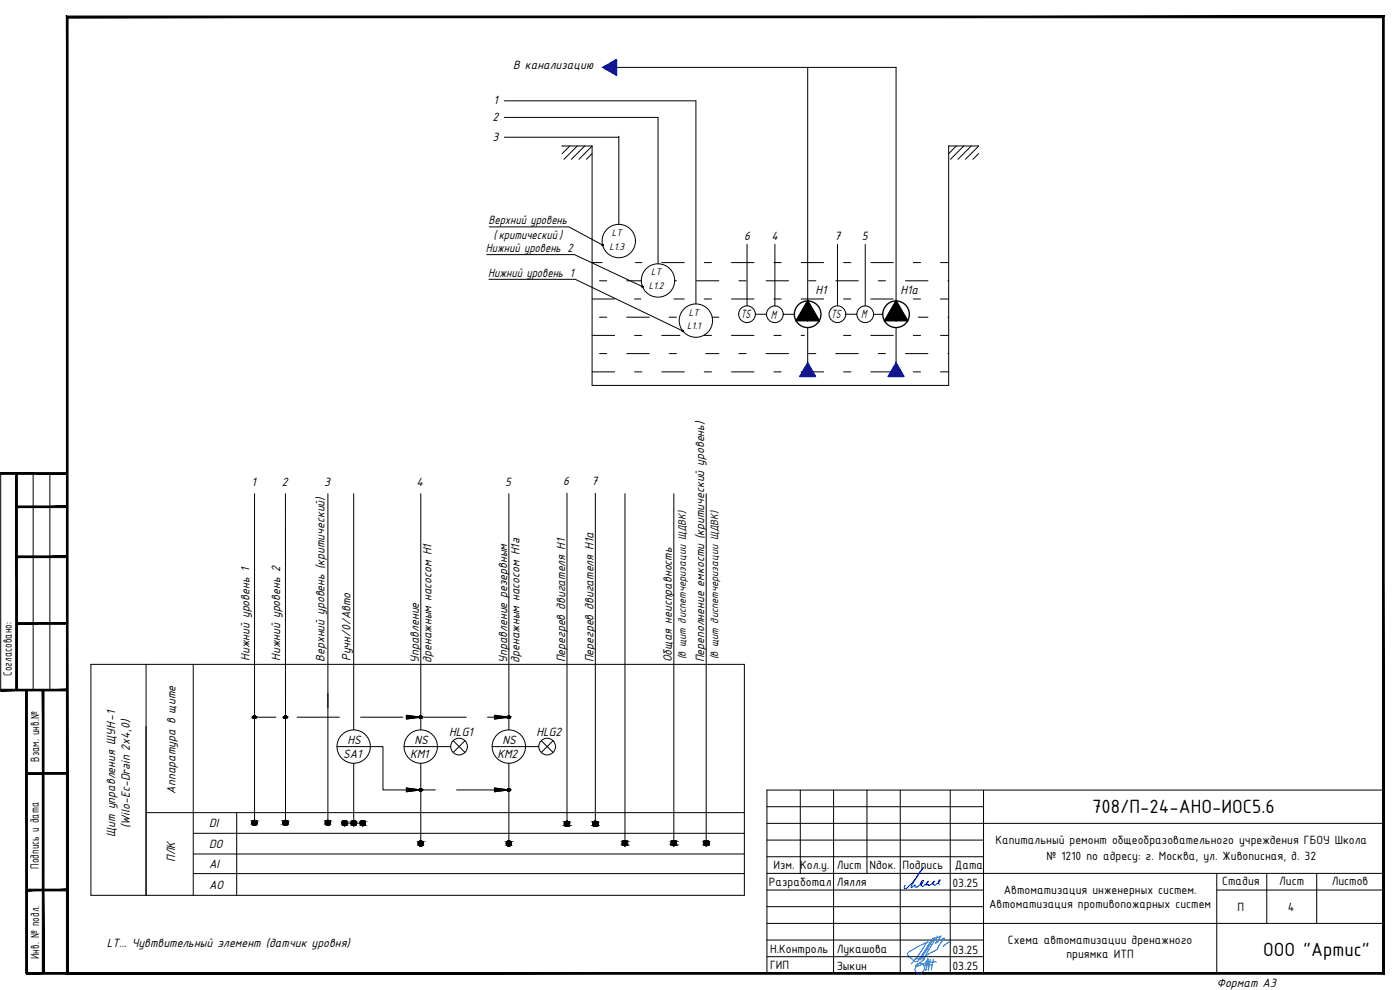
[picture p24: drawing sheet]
<svg xmlns="http://www.w3.org/2000/svg" width="420mm" height="297mm" viewBox="0 0 420 297" stroke-linecap="round" stroke-linejoin="round" font-family="sans-serif">
<defs><g id="words">
<g font-size="6.2">
<text x="327.8" y="244.1">708/П-24-АНО-ИОС5.6</text>
<text x="379.1" y="286.8">ООО &quot;Артис&quot;</text>
</g>
<g font-size="4">
<text x="154" y="20.8">В канализацию</text>
<text x="148.1" y="31.2">1</text>
<text x="147.8" y="36.2">2</text>
<text x="147.8" y="42.2">3</text>
<text x="146.6" y="67.3">Верхний уровень</text>
<text x="148.1" y="71.7">( критический)</text>
<text x="223.3" y="72">6</text>
<text x="231.5" y="72">4</text>
<text x="250.4" y="72">7</text>
<text x="258.7" y="72">5</text>
<text x="145.8" y="75.6">Нижний уровень 2</text>
<text x="146.5" y="83.1">Нижний уровень 1</text>
<text x="244.8" y="88.3">Н1</text>
<text x="270.3" y="88.3">Н1а</text>
<text x="222.4" y="95.6">TS</text>
<text x="231.3" y="95.6">М</text>
<text x="249.5" y="95.6">TS</text>
<text x="258.5" y="95.6">М</text>
<text x="75.5" y="145.7">1</text>
<text x="84.5" y="145.7">2</text>
<text x="97.3" y="145.7">3</text>
<text x="125" y="145.7">4</text>
<text x="151.6" y="145.7">5</text>
<text x="169" y="145.6">6</text>
<text x="177.5" y="145.6">7</text>
<text x="74.8" y="198.3" transform="rotate(-90 74.8 198.3)">Нижний уровень 1</text>
<text x="84.1" y="198.3" transform="rotate(-90 84.1 198.3)">Нижний уровень 2</text>
<text x="97.3" y="198.5" transform="rotate(-90 97.3 198.5)">Верхний уровень (критический)</text>
<text x="105.2" y="198.4" transform="rotate(-90 105.2 198.4)">Ручн/0/Авто</text>
<text x="125.7" y="198.9" transform="rotate(-90 125.7 198.9)">Управление</text>
<text x="129.5" y="198.9" transform="rotate(-90 129.5 198.9)">дренажным насосом Н1</text>
<text x="152.2" y="198.9" transform="rotate(-90 152.2 198.9)">Управление резервным</text>
<text x="156" y="198.9" transform="rotate(-90 156 198.9)">дренажным насосом Н1a</text>
<text x="169.6" y="198.7" transform="rotate(-90 169.6 198.7)">Перегрев двигателя Н1</text>
<text x="178.1" y="198.7" transform="rotate(-90 178.1 198.7)">Перегрев двигателя Н1а</text>
<text x="201.7" y="198.7" transform="rotate(-90 201.7 198.7)">Общая неисправность</text>
<text x="211.4" y="198.7" transform="rotate(-90 211.4 198.7)">Переполнение емкости (критический уровень)</text>
<text x="134.8" y="221">HLG1</text>
<text x="161" y="221">HLG2</text>
<text x="103" y="227.5">SA1</text>
<text x="104.3" y="223.3">HS</text>
<text x="123.1" y="227.5">КМ1</text>
<text x="124.4" y="223.3">NS</text>
<text x="149.3" y="227.5">КМ2</text>
<text x="150.8" y="223.3">NS</text>
<text x="52.7" y="238.1" transform="rotate(-90 52.7 238.1)">Аппаратура в щите</text>
<text x="34.6" y="251.1" transform="rotate(-90 34.6 251.1)">Щит управления ЩУН-1</text>
<text x="39" y="248.4" transform="rotate(-90 39 248.4)">(Wilo-Ec-Drain 2x4,0)</text>
<text x="62.7" y="248.1">DI</text>
<text x="62.7" y="254.3">DO</text>
<text x="52.6" y="258.7" transform="rotate(-90 52.6 258.7)">ПЛК</text>
<text x="62.7" y="260.5">AI</text>
<text x="62.7" y="266.7">AO</text>
<text x="32" y="284.1">LТ... Чувтвительный элемент (датчик уровня)</text>
<text x="365.2" y="296">Формат А3</text>
</g>
<g font-size="3.9">
<text x="3.5" y="202.8" transform="rotate(-90 3.5 202.8)">Согласовано:</text>
<text x="11.7" y="228.5" transform="rotate(-90 11.7 228.5)">Взам. инв.№</text>
<text x="298.7" y="253.2">Капитальный ремонт общеобразовательного учреждения ГБОУ Школа</text>
<text x="11.6" y="260.6" transform="rotate(-90 11.6 260.6)">Подпись и дата</text>
<text x="232.2" y="260.7">Изм. Кол.у.</text>
<text x="251.1" y="260.7">Лист</text>
<text x="260.9" y="260.7">Nдок.</text>
<text x="270.8" y="260.7">Подпись</text>
<text x="286.6" y="260.7">Дата</text>
<text x="314" y="258.2">№ 1210 по адресу: г. Москва, ул. Живописная, д. 32</text>
<text x="230.8" y="265.9">Разработал</text>
<text x="251.1" y="265.8">Лялля</text>
<text x="285.8" y="266.2">03.25</text>
<text x="301.2" y="268.3">Автоматизация инженерных систем.</text>
<text x="366.8" y="265.6">Стадия</text>
<text x="383.9" y="265.6">Лист</text>
<text x="399.7" y="265.6">Листов</text>
<text x="296.9" y="272.5">Автоматизация противопожарных систем</text>
<text x="371.4" y="273.5">П</text>
<text x="386.5" y="273.2">4</text>
<text x="11.7" y="287.8" transform="rotate(-90 11.7 287.8)">Инв. № подл.</text>
<text x="231.1" y="285.9">Н.Контроль</text>
<text x="251.1" y="286">Лукашова</text>
<text x="285.8" y="286.2">03.25</text>
<text x="302.5" y="283.3">Схема автоматизации дренажного</text>
<text x="320" y="287.5">приямка ИТП</text>
<text x="231.1" y="290.9">ГИП</text>
<text x="251.1" y="291">Зыкин</text>
<text x="285.8" y="291.2">03.25</text>
</g>
<g font-size="3.5">
<text x="205.8" y="197.9" transform="rotate(-90 205.8 197.9)">(в щит диспетчеризации ЩДВК)</text>
<text x="215.5" y="197.9" transform="rotate(-90 215.5 197.9)">(в щит диспетчеризации ЩДВК)</text>
</g>
<g font-size="3.2">
<text x="183.6" y="70.8">LТ</text>
<text x="182.9" y="74.9">L1.3</text>
<text x="195.4" y="82.6">LТ</text>
<text x="194.7" y="86.7">L1.2</text>
<text x="206.8" y="94.7">LТ</text>
<text x="206.3" y="98.8">L1.1</text>
</g>
</g></defs>
<!-- layer: 11_Tablica -->
<path d="M20.4 291.8l-.5 .5 395-.5zM19.9 292.3l395-.5 .5 .5zM414.9 5.3v286.5l.5 .5zM414.9 5.3l.5-.5v287.5zM20.4 5.3h394.5l.5-.5zM19.9 4.8h395.5l-395 .5zM19.9 4.8l.5 287v-286.5zM19.9 4.8l.5 287-.5 .5z" fill="#000" stroke="#000" stroke-width=".3"/>
<!-- layer: 0 -->
<g fill="#000" stroke="#000" stroke-width=".3">
<path d="M.2 141.8v.5zM.2 141.8l19.8 .5h-19.8zM.2 141.8l19.8 .5v-.5z"/>
<path d="M4.7 142.1l.5 65v-65zM4.7 142.1l.5 65h-.5z"/>
<path d="M5 152.3h15v-.5zM5 151.8h15l-15 .5z"/>
<path d="M5 166.8v.5l15-.5zM5 167.3l15-.5v.5z"/>
<path d="M5 187.3h15v-.5zM5 186.8h15l-15 .5z"/>
<path d="M7.7 207.1l.5 84.9v-84.9zM7.7 207.1l.5 84.9h-.5z"/>
<path d="M.2 207.3h19.8v-.5zM.2 206.8h19.8l-19.8 .5zM.2 206.8v.5z"/>
<path d="M8 232.3h12v-.5zM8 231.8h12l-12 .5z"/>
<path d="M8 266.8v.5l12-.5zM8 267.3l12-.5v.5z"/>
<path d="M8 291.8v.5l12-.5zM8 292.3l12-.5v.5z"/>
<path d="M12.7 207.1v84.9h.5zM12.7 207.1h.5v84.9z"/>
</g>
<path d="M.2 142.3v64.5M9.9 142.1v65M15 142.1v65" fill="none" stroke="#000" stroke-width=".3"/>
<g fill="none" stroke="#000" stroke-width=".3">
<path d="M151.4 30.3h57.5v60.9M151.4 35.2h46.1v44M185 20.2h83.9v70.1M242.4 20.2v70.1M151.4 41.2h34.3M168.7 43.8h9M168.7 43.8v.1M171 43.8l-2.3 2.3M173.2 43.8l-4 4M175.5 43.8l-4 4M177.7 43.8v71.8h107v-71.8h9l-4 4M177.7 43.8l-4 4"/>
<path d="M177.7 46.1l-1.7 1.7M185.7 41.2h.1M185.7 41.2v26.1M284.8 43.8l-.1 .1M287 43.8l-2.3 2.3M289.2 43.8l-4 4M291.5 43.8l-4 4M293.7 46.1l-1.7 1.7M146.1 76.4h26.3l20.4 9.6M146.8 68.1h23.9l10.2 5.4M224.2 73.3v18.5M232.6 73.3v18.5"/>
<path d="M251.3 73.3v18.5M259.7 73.3v18.5M146.7 83.8h25.9l32.3 15.5M226.7 94.3h3.4M235.1 94.3h3.3M242.4 98.3v10.6M253.8 94.3h3.4M262.2 94.3h2.7M268.9 98.3v10.6M76.4 148.1v98M85.7 148.1v98M98.4 148.1v98"/>
<path d="M106.2 148.1v70.9M126.3 148.1v70.9M152.7 148.1v70.9M170.2 148v99.2M178.7 148v99.2M187.6 148.1v104.9M202.2 148.1v104.9M211.9 148.1v104.9M27.3 199.3h196.1v69.3h-196.1zM43.8 199.3v69.3M58 199.3v69.3M76.4 215.2h6.4"/>
<path d="M89.2 215.2h12.7M108.2 215.2h12.7M122 214.6l4.3 .6-4.3 .5zM127.3 215.2h12.7M146.3 215.2h6.4M148.4 214.6l4.3 .6-4.3 .5zM101.2 224h13.7v13h15.8M106.2 229v17.1M121.3 224h14M122 236.4l4.3 .6-4.3 .6zM126.3 229v23.3M136 222.2l3.6 3.6"/>
<path d="M137 237h15.7M139.6 222.2l-3.6 3.6M147.7 224h14M148.4 236.4l4.3 .6-4.3 .6zM152.7 229v23.3M162.5 222.2l3.5 3.6M166 222.2l-3.5 3.6M43.8 243.8h179.6M58.1 250h165.3M58.1 256.2h165.3M71 243.8v24.8M103.4 247h5.5"/>
<path d="M58.1 262.1h165.3"/>
<circle cx="185.7" cy="72.3" r="5"/>
<circle cx="197.5" cy="84.2" r="5"/>
<circle cx="208.8" cy="96.2" r="5"/>
<circle cx="224.2" cy="94.3" r="2.51"/>
<circle cx="232.5" cy="94.3" r="2.51"/>
<circle cx="251.3" cy="94.3" r="2.51"/>
<circle cx="259.7" cy="94.3" r="2.51"/>
<circle cx="76.4" cy="215.2" r=".37"/>
<circle cx="85.7" cy="215.2" r=".37"/>
<circle cx="126.3" cy="215.2" r=".37"/>
<circle cx="152.7" cy="215.2" r=".37"/>
<circle cx="106.1" cy="224" r="5"/>
<circle cx="126.3" cy="224" r="5"/>
<circle cx="126.3" cy="237" r=".37"/>
<circle cx="137.8" cy="224" r="2.51"/>
<circle cx="152.7" cy="224" r="5"/>
<circle cx="152.7" cy="237" r=".37"/>
<circle cx="164.2" cy="224" r="2.51"/>
<circle cx="76.4" cy="246.9" r=".75"/>
<circle cx="85.7" cy="246.9" r=".75"/>
<circle cx="98.4" cy="246.9" r=".75"/>
<circle cx="103.4" cy="247" r=".75"/>
<circle cx="106.1" cy="247" r=".75"/>
<circle cx="108.9" cy="247" r=".75"/>
<circle cx="126.3" cy="253.1" r=".75"/>
<circle cx="152.7" cy="253.1" r=".75"/>
<circle cx="170.1" cy="247.2" r=".75"/>
<circle cx="178.7" cy="247.2" r=".75"/>
<circle cx="187.5" cy="253" r=".75"/>
<circle cx="202.2" cy="253" r=".75"/>
<circle cx="211.9" cy="253" r=".75"/>
</g>
<g fill="none" stroke="#000" stroke-width=".3">
<path d="M177.7 78.8h3M190.7 78.8h1.9M198.6 78.8h6.8M211.3 78.8h2.2M219.5 78.8h6.8M232.3 78.8h2.1M240.4 78.8h6.8M253.2 78.8h2.2M261.3 78.8h6.8M274.1 78.8h2.2M282.3 78.8h2.4M177.7 89.7h6.7"/>
<path d="M179.9 84.3h2.2M179.9 95.2h2.2M188.1 84.3h4.4M188.1 95.2h6.7M190.4 89.7h1.9M200.8 95.2h2.2M202.2 89.7h3.2M202.5 84.3h.5M209 84.3h6.8M211.3 89.7h2.2M213.7 95.2h2.1M219.5 89.7h6.8"/>
<path d="M221.7 84.3h2.2M229.9 84.3h6.8M232.3 89.7h2.1M240.4 89.7h6.8M242.7 84.3h2.1M250.8 84.3h6.8M253.2 89.7h2.2M261.3 89.7h6.8M263.6 84.3h2.1M271.7 84.3h6.8M274.1 89.7h2.2M275.6 95.2h2.9"/>
<path d="M282.3 89.7h2.4M284.5 84.3h.2M284.5 95.2h.2M177.7 100.6h6.7M177.7 111.6h6.7M179.9 106.1h2.2M188.1 106.1h6.7M190.4 100.6h2.2M190.4 111.6h2.2M198.6 100.6h5.4M198.6 111.6h6.8M200.8 106.1h2.2"/>
<path d="M211.3 100.6h2.2M211.3 111.6h2.2M211.8 106.1h4M219.5 100.6h6.8M219.5 111.6h6.8M221.7 106.1h2.2M229.9 106.1h6.8M232.3 100.6h2.1M232.3 111.6h2.1M240.4 100.6h1M240.4 111.6h6.8M242.7 106.1h2.1"/>
<path d="M250.8 106.1h6.8M253.2 100.6h2.2M253.2 111.6h2.2M261.3 100.6h6.8M261.3 111.6h6.8M263.6 106.1h2.1M268.4 111.6h2.2M271.7 106.1h6.8M274.1 100.6h2.2M274.1 111.6h2.2M282.3 100.6h2.4M282.3 111.6h2.4"/>
<path d="M284.5 106.1h.2"/>
</g>
<g fill="none" stroke="#000" stroke-width=".4">
<circle cx="242.4" cy="94.3" r="4"/>
<circle cx="268.9" cy="94.3" r="4"/>
</g>
<g fill="#000" stroke="#000" stroke-width=".3">
<path d="M76.3 215.5h.2zM76.3 214.8h.2zM85.6 215.5h.2zM85.6 214.8h.2zM126.2 215.5h.2zM126.2 214.8h.2zM152.6 215.5h.2zM152.6 214.8h.2zM126.2 237.4h.2zM126.2 236.6h.2zM152.6 237.4h.2zM152.6 236.6h.2z"/>
<path d="M76.2 247.6h.4zM76.3 246.1h.2zM85.5 247.6h.4zM85.6 246.1h.1zM98.2 247.6h.4zM98.3 246.1h.2zM103.3 247.7h.3zM103.3 246.2h.2zM106 247.7h.3zM106 246.2h.2zM108.7 247.7h.4zM108.8 246.2h.2z"/>
<path d="M126.1 253.8h.3zM126.2 252.3h.2zM152.5 253.8h.4zM152.6 252.3h.2zM170 247.9h.3zM170.1 246.4h.1zM178.5 247.9h.3zM178.6 246.4h.2zM187.4 253.7h.3zM187.4 252.2h.2zM202.1 253.7h.3zM202.1 252.2h.2z"/>
<path d="M211.8 253.7h.3zM211.8 252.2h.2z"/>
<path d="M242.4 90.3v6h-3.5zM242.4 90.3v6h3.5z"/>
<path d="M268.9 90.3v6h-3.4zM268.9 90.3v6h3.5z"/>
<path d="M76.3 214.8h.2zM76.3 214.8h.2z"/>
<path d="M76.3 214.8h.2zM76.3 214.8h.2z"/>
<path d="M76.3 214.8h.2zM76.2 214.8h.3z"/>
<path d="M76.3 215.5h.2zM76.3 215.5h.2z"/>
<path d="M76.3 214.8h.2zM76.2 214.8h.3z"/>
<path d="M76.3 215.5h.2zM76.3 215.5h.2z"/>
<path d="M76.2 214.8h.4zM76.2 214.8h.4z"/>
<path d="M76.2 215.5h.3zM76.2 215.5h.3z"/>
<path d="M76.2 214.8h.4zM76.2 214.8h.4z"/>
<path d="M76.2 215.5h.3zM76.2 215.5h.3z"/>
<path d="M76.2 214.8l.4 .1zM76.2 214.9h.4z"/>
<path d="M76.2 215.5h.4zM76.2 215.5h.3z"/>
<path d="M76.2 214.8l.4 .1zM76.2 214.9h.4z"/>
<path d="M76.2 215.5h.4zM76.2 215.5h.3z"/>
<path d="M76.2 214.9h.4zM76.2 214.9h.4z"/>
<path d="M76.2 215.5h.4zM76.2 215.5h.4z"/>
<path d="M76.2 214.9h.4zM76.2 214.9h.4z"/>
<path d="M76.2 215.5h.4zM76.2 215.5h.4z"/>
<path d="M76.1 214.9h.6zM76.1 214.9h.6z"/>
<path d="M76.1 215.5h.5zM76.1 215.5h.5z"/>
<path d="M76.1 214.9h.6zM76.1 214.9h.6z"/>
<path d="M76.1 215.5h.5zM76.1 215.5h.5z"/>
<path d="M76.1 214.9h.6zM76.1 214.9h.6z"/>
<path d="M76.1 215.4h.6zM76.1 215.4l.5 .1z"/>
<path d="M76.1 214.9h.6zM76.1 214.9h.6z"/>
<path d="M76.1 215.4h.6zM76.1 215.4l.5 .1z"/>
<path d="M76.1 214.9l.6 .1zM76.1 214.9l.6 .1z"/>
<path d="M76.1 215.4h.6zM76.1 215.4h.6z"/>
<path d="M76.1 214.9l.6 .1zM76.1 214.9l.6 .1z"/>
<path d="M76.1 215.4h.6zM76.1 215.4h.6z"/>
<path d="M76.1 215h.6zM76.1 215h.6z"/>
<path d="M76.1 215h.6zM76.1 215h.6z"/>
<path d="M76.1 215.4h.6zM76.1 215.4h.6z"/>
<path d="M76.1 215.4h.6zM76.1 215.4h.6z"/>
<path d="M76.1 215h.6zM76.1 215h.6z"/>
<path d="M76.1 215h.6zM76.1 215h.6z"/>
<path d="M76.1 215.4h.6zM76.1 215.4h.6z"/>
<path d="M76.1 215.4h.6zM76.1 215.4h.6z"/>
<path d="M76 215l.8 .1zM76 215l.8 .1z"/>
<path d="M76 215.3h.7zM76 215.3l.7 .1z"/>
<path d="M76 215l.8 .1zM76 215l.8 .1z"/>
<path d="M76 215.3h.7zM76 215.3l.7 .1z"/>
<path d="M76 215.1h.8zM76 215.1h.8z"/>
<path d="M76 215.1h.8zM76 215.1h.8z"/>
<path d="M76 215.1l.8 .1zM76 215.1l.8 .1z"/>
<path d="M76 215.2l.8 .1zM76 215.2l.8 .1z"/>
<path d="M76 215.3h.8zM76 215.3h.8z"/>
<path d="M76 215.3h.8zM76 215.3h.7z"/>
<path d="M76 215.1h.8zM76 215.1h.8z"/>
<path d="M76 215.1h.8zM76 215.1h.8z"/>
<path d="M76 215.1l.8 .1zM76 215.1l.8 .1z"/>
<path d="M76 215.2l.8 .1zM76 215.2l.8 .1z"/>
<path d="M76 215.3h.8zM76 215.3h.8z"/>
<path d="M76 215.3h.8zM76 215.3h.7z"/>
<path d="M76 215.2h.8zM76 215.2h.8z"/>
<path d="M76 215.2h.8zM76 215.2h.8z"/>
<path d="M85.6 214.8h.2zM85.6 214.8h.2z"/>
<path d="M85.6 214.8h.2zM85.6 214.8h.2z"/>
<path d="M85.6 214.8h.2zM85.5 214.8h.3z"/>
<path d="M85.6 215.5h.2zM85.6 215.5h.2z"/>
<path d="M85.6 214.8h.2zM85.5 214.8h.3z"/>
<path d="M85.6 215.5h.2zM85.6 215.5h.2z"/>
<path d="M85.5 214.8h.4zM85.5 214.8h.4z"/>
<path d="M85.5 215.5h.3zM85.5 215.5h.3z"/>
<path d="M85.5 214.8h.4zM85.5 214.8h.4z"/>
<path d="M85.5 215.5h.3zM85.5 215.5h.3z"/>
<path d="M85.5 214.8l.4 .1zM85.5 214.8l.4 .1z"/>
<path d="M85.5 215.5h.4zM85.5 215.5h.3z"/>
<path d="M85.5 214.8l.4 .1zM85.5 214.8l.4 .1z"/>
<path d="M85.5 215.5h.4zM85.5 215.5h.3z"/>
<path d="M85.4 214.9h.5zM85.4 214.9h.5z"/>
<path d="M85.4 215.5h.5zM85.4 215.5h.5z"/>
<path d="M85.4 214.9h.5zM85.4 214.9h.5z"/>
<path d="M85.4 215.5h.5zM85.4 215.5h.5z"/>
<path d="M85.4 214.9h.5zM85.4 214.9h.5z"/>
<path d="M85.4 215.5h.5zM85.4 215.5h.5z"/>
<path d="M85.4 214.9h.5zM85.4 214.9h.5z"/>
<path d="M85.4 215.5h.5zM85.4 215.5h.5z"/>
<path d="M85.4 214.9h.6zM85.4 214.9h.6z"/>
<path d="M85.4 215.4h.5zM85.4 215.4l.5 .1z"/>
<path d="M85.4 214.9h.6zM85.4 214.9h.6z"/>
<path d="M85.4 215.4h.5zM85.4 215.4l.5 .1z"/>
<path d="M85.4 214.9l.6 .1zM85.4 214.9l.6 .1z"/>
<path d="M85.4 215.4h.6zM85.4 215.4h.5z"/>
<path d="M85.4 214.9l.6 .1zM85.4 214.9l.6 .1z"/>
<path d="M85.4 215.4h.6zM85.4 215.4h.5z"/>
<path d="M85.3 215h.7zM85.3 215h.7z"/>
<path d="M85.3 215h.7zM85.3 215h.7z"/>
<path d="M85.3 215.4h.7zM85.3 215.4h.7z"/>
<path d="M85.3 215.4h.7zM85.3 215.4h.7z"/>
<path d="M85.3 215h.7zM85.3 215h.7z"/>
<path d="M85.3 215h.7zM85.3 215h.7z"/>
<path d="M85.3 215.4h.7zM85.3 215.4h.7z"/>
<path d="M85.3 215.4h.7zM85.3 215.4h.7z"/>
<path d="M85.3 215l.7 .1zM85.3 215l.7 .1z"/>
<path d="M85.3 215.3h.7zM85.3 215.3l.7 .1z"/>
<path d="M85.3 215l.7 .1zM85.3 215l.7 .1z"/>
<path d="M85.3 215.3h.7zM85.3 215.3l.7 .1z"/>
<path d="M85.3 215.1h.7zM85.3 215.1h.7z"/>
<path d="M85.3 215.1h.7zM85.3 215.1h.7z"/>
<path d="M85.3 215.1l.7 .1zM85.3 215.1l.7 .1z"/>
<path d="M85.3 215.2h.7zM85.3 215.2h.7z"/>
<path d="M85.3 215.2l.7 .1zM85.3 215.2l.7 .1z"/>
<path d="M85.3 215.3h.7zM85.3 215.3h.7z"/>
<path d="M85.3 215.3h.7zM85.3 215.3h.7z"/>
<path d="M85.3 215.1h.7zM85.3 215.1h.7z"/>
<path d="M85.3 215.1h.7zM85.3 215.1h.7z"/>
<path d="M85.3 215.1l.7 .1zM85.3 215.1l.7 .1z"/>
<path d="M85.3 215.2h.7zM85.3 215.2h.7z"/>
<path d="M85.3 215.2l.7 .1zM85.3 215.2l.7 .1z"/>
<path d="M85.3 215.3h.7zM85.3 215.3h.7z"/>
<path d="M85.3 215.3h.7zM85.3 215.3h.7z"/>
<path d="M122 214.6l4.3 .6h-4.3zM122 215.2v.5l4.3-.5z"/>
<path d="M126.2 214.8h.2zM126.2 214.8h.2z"/>
<path d="M126.2 214.8h.2zM126.1 214.8h.3z"/>
<path d="M126.2 215.5h.2zM126.2 215.5h.2z"/>
<path d="M126.1 214.8h.3zM126.1 214.8h.3z"/>
<path d="M126.1 215.5h.3zM126.1 215.5h.3z"/>
<path d="M126.1 214.8l.4 .1zM126 214.9h.5z"/>
<path d="M126.1 215.5h.3zM126.1 215.5h.3z"/>
<path d="M126 214.9h.5zM126 214.9h.5z"/>
<path d="M126 215.5h.5zM126 215.5h.4z"/>
<path d="M126 214.9h.6zM126 214.9h.6z"/>
<path d="M126 215.5h.5zM126 215.5h.5z"/>
<path d="M126 214.9l.6 .1zM126 214.9l.6 .1z"/>
<path d="M126 215.4h.6zM126 215.4l.5 .1z"/>
<path d="M126 215h.6zM126 215h.6z"/>
<path d="M126 215.4h.6zM126 215.4h.6z"/>
<path d="M126 215h.6zM126 215h.6z"/>
<path d="M126 215.4h.6zM126 215.4h.6z"/>
<path d="M125.9 215h.7zM125.9 215h.7z"/>
<path d="M125.9 215l.7 .1zM125.9 215l.7 .1z"/>
<path d="M125.9 215.3l.7 .1zM125.9 215.3l.7 .1z"/>
<path d="M125.9 215.4h.7zM125.9 215.4h.7z"/>
<path d="M125.9 215.1h.7zM125.9 215.1h.7z"/>
<path d="M125.9 215.1h.7zM125.9 215.1h.7z"/>
<path d="M125.9 215.1l.8 .1zM125.9 215.1l.8 .1z"/>
<path d="M125.9 215.2l.7 .1zM125.9 215.2l.7 .1z"/>
<path d="M125.9 215.3h.7zM125.9 215.3h.7z"/>
<path d="M125.9 215.3h.7zM125.9 215.3h.7z"/>
<path d="M125.9 215.2h.8zM125.9 215.2h.7z"/>
<path d="M148.4 214.6l4.3 .6h-4.3zM148.4 215.2v.5l4.3-.5z"/>
<path d="M152.6 214.8h.2zM152.6 214.8h.2z"/>
<path d="M152.6 214.8h.3zM152.6 214.8h.3z"/>
<path d="M152.6 215.5h.2zM152.6 215.5h.2z"/>
<path d="M152.6 214.8h.3zM152.5 214.8h.4z"/>
<path d="M152.6 215.5h.3zM152.6 215.5h.2z"/>
<path d="M152.5 214.8l.4 .1zM152.5 214.8l.4 .1z"/>
<path d="M152.5 215.5h.4zM152.5 215.5h.4z"/>
<path d="M152.5 214.9h.5zM152.5 214.9h.5z"/>
<path d="M152.5 215.5h.4zM152.5 215.5h.4z"/>
<path d="M152.5 214.9h.5zM152.5 214.9h.5z"/>
<path d="M152.5 215.5h.5zM152.5 215.5h.4z"/>
<path d="M152.4 214.9l.6 .1zM152.4 214.9l.6 .1z"/>
<path d="M152.4 215.4h.6zM152.4 215.4l.6 .1z"/>
<path d="M152.4 215h.6zM152.4 215h.6z"/>
<path d="M152.4 215.4h.6zM152.4 215.4h.6z"/>
<path d="M152.4 215h.7zM152.4 215h.7z"/>
<path d="M152.4 215.4h.6zM152.4 215.4h.6z"/>
<path d="M152.4 215h.7zM152.4 215h.7z"/>
<path d="M152.4 215.4h.7zM152.4 215.4h.6z"/>
<path d="M152.4 215l.7 .1zM152.4 215l.7 .1z"/>
<path d="M152.4 215.1h.7zM152.4 215.1h.7z"/>
<path d="M152.4 215.3h.7zM152.4 215.3h.7z"/>
<path d="M152.4 215.3h.7zM152.4 215.3l.7 .1z"/>
<path d="M152.3 215.1h.8zM152.3 215.1h.8z"/>
<path d="M152.3 215.1l.8 .1zM152.3 215.1l.8 .1z"/>
<path d="M152.3 215.2h.8zM152.3 215.2h.8z"/>
<path d="M152.3 215.2l.8 .1zM152.3 215.2l.8 .1z"/>
<path d="M152.3 215.3h.8zM152.3 215.3h.8z"/>
<path d="M122 236.4l4.3 .6h-4.3zM122 237v.6l4.3-.6z"/>
<path d="M126.2 236.6l.2 .1zM126.2 236.7h.2z"/>
<path d="M126.2 236.7h.2zM126.1 236.7h.3z"/>
<path d="M126.2 237.4h.2zM126.2 237.4h.2z"/>
<path d="M126.1 236.7h.3zM126.1 236.7h.3z"/>
<path d="M126.1 237.3h.3zM126.1 237.3l.3 .1z"/>
<path d="M126.1 236.7h.4zM126 236.7h.5z"/>
<path d="M126.1 237.3h.3zM126.1 237.3h.3z"/>
<path d="M126 236.7h.5zM126 236.7h.5z"/>
<path d="M126 237.3h.5zM126 237.3h.4z"/>
<path d="M126 236.7h.6zM126 236.7h.6z"/>
<path d="M126 237.3h.5zM126 237.3h.5z"/>
<path d="M126 236.7l.6 .1zM126 236.8h.6z"/>
<path d="M126 237.3h.6zM126 237.3h.5z"/>
<path d="M126 236.8h.6zM126 236.8h.6z"/>
<path d="M126 237.2h.6zM126 237.2l.6 .1z"/>
<path d="M126 236.8h.6zM126 236.8h.6z"/>
<path d="M126 237.2h.6zM126 237.2h.6z"/>
<path d="M125.9 236.8l.7 .1zM125.9 236.8l.7 .1z"/>
<path d="M125.9 236.9h.7zM125.9 236.9h.7z"/>
<path d="M125.9 237.1l.7 .1zM125.9 237.1l.7 .1z"/>
<path d="M125.9 237.2h.7zM125.9 237.2h.7z"/>
<path d="M125.9 236.9h.7zM125.9 236.9h.7z"/>
<path d="M125.9 236.9l.7 .1zM125.9 236.9l.7 .1z"/>
<path d="M125.9 237h.8zM125.9 237h.8z"/>
<path d="M125.9 237l.7 .1zM125.9 237l.7 .1z"/>
<path d="M125.9 237.1h.7zM125.9 237.1h.7z"/>
<path d="M125.9 237.1h.7zM125.9 237.1h.7z"/>
<path d="M125.9 237h.8zM125.9 237h.7z"/>
<path d="M148.4 236.4l4.3 .6h-4.3zM148.4 237v.6l4.3-.6z"/>
<path d="M152.6 236.6l.2 .1zM152.6 236.7h.2z"/>
<path d="M152.6 236.7h.3zM152.6 236.7h.3z"/>
<path d="M152.6 237.4h.2zM152.6 237.4h.2z"/>
<path d="M152.6 236.7h.3zM152.5 236.7h.4z"/>
<path d="M152.6 237.3h.3zM152.6 237.3l.2 .1z"/>
<path d="M152.5 236.7h.4zM152.5 236.7h.4z"/>
<path d="M152.5 237.3h.4zM152.5 237.3h.4z"/>
<path d="M152.5 236.7h.5zM152.5 236.7h.5z"/>
<path d="M152.5 237.3h.4zM152.5 237.3h.4z"/>
<path d="M152.5 236.7h.5zM152.5 236.7h.5z"/>
<path d="M152.5 237.3h.5zM152.5 237.3h.4z"/>
<path d="M152.4 236.7l.6 .1zM152.4 236.7l.6 .1z"/>
<path d="M152.4 237.3h.6zM152.4 237.3h.6z"/>
<path d="M152.4 236.8h.6zM152.4 236.8h.6z"/>
<path d="M152.4 237.2h.6zM152.4 237.2l.6 .1z"/>
<path d="M152.4 236.8h.7zM152.4 236.8h.7z"/>
<path d="M152.4 237.2h.6zM152.4 237.2h.6z"/>
<path d="M152.4 236.8l.7 .1zM152.4 236.8l.7 .1z"/>
<path d="M152.4 237.2h.7zM152.4 237.2h.6z"/>
<path d="M152.4 236.9h.7zM152.4 236.9h.7z"/>
<path d="M152.4 236.9h.7zM152.4 236.9h.7z"/>
<path d="M152.4 237.1h.7zM152.4 237.1h.7z"/>
<path d="M152.4 237.1h.7zM152.4 237.1l.7 .1z"/>
<path d="M152.3 236.9l.8 .1zM152.3 236.9l.8 .1z"/>
<path d="M152.3 237h.8zM152.3 237h.8z"/>
<path d="M152.3 237h.8zM152.3 237h.8z"/>
<path d="M152.3 237l.8 .1zM152.3 237l.8 .1z"/>
<path d="M152.3 237.1h.8zM152.3 237.1h.8z"/>
<path d="M76.2 247.6h.3zM76.3 247.6h.2z"/>
<path d="M76.3 246.1l.3 .1zM76.2 246.2h.4z"/>
<path d="M76.2 246.2h.4zM76.1 246.2h.5z"/>
<path d="M76.1 246.2h.6zM76.1 246.2h.6z"/>
<path d="M76.1 247.6h.5zM76.1 247.6h.5z"/>
<path d="M76.1 246.2h.7zM76 246.2h.8z"/>
<path d="M76.1 247.6h.6zM76.1 247.6h.5z"/>
<path d="M76 246.2l.8 .1zM75.9 246.3h.9z"/>
<path d="M76 247.6h.8zM76 247.6h.7z"/>
<path d="M75.9 246.3h1zM75.9 246.3h1z"/>
<path d="M75.9 247.5h.9zM75.9 247.5l.9 .1z"/>
<path d="M75.9 246.3l1 .1zM75.9 246.3l1 .1z"/>
<path d="M75.9 247.5h1zM75.9 247.5h.9z"/>
<path d="M75.8 246.4h1.2zM75.8 246.4h1.2z"/>
<path d="M75.8 247.4h1.1zM75.8 247.4l1.1 .1z"/>
<path d="M75.8 246.4l1.2 .1zM75.8 246.4l1.2 .1z"/>
<path d="M75.8 247.4h1.2zM75.8 247.4h1.1z"/>
<path d="M75.7 246.5h1.3zM75.7 246.5h1.3z"/>
<path d="M75.7 247.3h1.3zM75.7 247.3l1.3 .1z"/>
<path d="M75.7 246.5l1.4 .1zM75.7 246.5l1.4 .1z"/>
<path d="M75.7 247.2h1.3zM75.7 247.2l1.3 .1z"/>
<path d="M75.7 246.6l1.4 .1zM75.7 246.6l1.4 .1z"/>
<path d="M75.7 247.2h1.4zM75.7 247.2h1.3z"/>
<path d="M75.6 246.7h1.5zM75.6 246.7h1.5z"/>
<path d="M75.6 247.1h1.5zM75.6 247.1l1.5 .1z"/>
<path d="M75.6 246.7l1.5 .1zM75.6 246.7l1.5 .1z"/>
<path d="M75.6 246.8l1.6 .1zM75.6 246.8l1.6 .1z"/>
<path d="M75.6 247h1.5zM75.6 247h1.5z"/>
<path d="M75.6 247h1.5zM75.6 247l1.5 .1z"/>
<path d="M75.6 246.9h1.6zM75.6 246.9l1.5 .1z"/>
<path d="M85.5 247.6h.2zM85.6 247.6h.1z"/>
<path d="M85.6 246.1l.3 .1zM85.5 246.2h.4z"/>
<path d="M85.5 246.2h.4zM85.4 246.2h.5z"/>
<path d="M85.4 246.2h.6zM85.4 246.2h.6z"/>
<path d="M85.4 247.6h.5zM85.4 247.6h.5z"/>
<path d="M85.4 246.2h.6zM85.3 246.2h.7z"/>
<path d="M85.4 247.6h.6zM85.4 247.6h.5z"/>
<path d="M85.3 246.2l.8 .1zM85.2 246.3h.9z"/>
<path d="M85.3 247.6h.7zM85.3 247.6h.7z"/>
<path d="M85.2 246.3h1zM85.2 246.3h1z"/>
<path d="M85.2 247.5h.9zM85.2 247.5l.8 .1z"/>
<path d="M85.2 246.3l1 .1zM85.2 246.3l1 .1z"/>
<path d="M85.2 247.5h1zM85.2 247.5h.9z"/>
<path d="M85.1 246.4h1.2zM85.1 246.4h1.2z"/>
<path d="M85.1 247.4h1.1zM85.1 247.4l1.1 .1z"/>
<path d="M85.1 246.4l1.2 .1zM85.1 246.4l1.2 .1z"/>
<path d="M85.1 247.4h1.2zM85.1 247.4h1.1z"/>
<path d="M85 246.5h1.3zM85 246.5h1.3z"/>
<path d="M85 247.3h1.3zM85 247.3l1.3 .1z"/>
<path d="M85 246.5l1.4 .1zM85 246.5l1.4 .1z"/>
<path d="M85 247.2h1.3zM85 247.2l1.3 .1z"/>
<path d="M85 246.6l1.4 .1zM85 246.6l1.4 .1z"/>
<path d="M85 247.2h1.4zM85 247.2h1.3z"/>
<path d="M84.9 246.7h1.5zM84.9 246.7h1.5z"/>
<path d="M84.9 247.1h1.5zM84.9 247.1l1.5 .1z"/>
<path d="M84.9 246.7l1.5 .1zM84.9 246.7l1.5 .1z"/>
<path d="M84.9 246.8l1.5 .1zM84.9 246.8l1.5 .1z"/>
<path d="M84.9 246.9l1.5 .1zM84.9 246.9l1.5 .1z"/>
<path d="M84.9 247h1.5zM84.9 247h1.5z"/>
<path d="M84.9 247h1.5zM84.9 247l1.5 .1z"/>
<path d="M98.2 247.6h.3zM98.3 247.6h.2z"/>
<path d="M98.3 246.1l.3 .1zM98.2 246.2h.4z"/>
<path d="M98.2 246.2h.4zM98.1 246.2h.5z"/>
<path d="M98.1 246.2h.6zM98.1 246.2h.6z"/>
<path d="M98.1 247.6h.5zM98.1 247.6h.5z"/>
<path d="M98.1 246.2h.7zM98 246.2h.8z"/>
<path d="M98.1 247.6h.6zM98.1 247.6h.5z"/>
<path d="M98 246.2l.8 .1zM98 246.3h.8z"/>
<path d="M98 247.6h.8zM98 247.6h.7z"/>
<path d="M98 246.3h.9zM97.9 246.3h1z"/>
<path d="M98 247.5h.8zM98 247.5l.8 .1z"/>
<path d="M97.9 246.3l1.1 .1zM97.9 246.3l1.1 .1z"/>
<path d="M97.9 247.5h1zM97.9 247.5h.9z"/>
<path d="M97.9 246.4h1.1zM97.8 246.4h1.2z"/>
<path d="M97.9 247.4h1.1zM97.9 247.4l1 .1z"/>
<path d="M97.8 246.4l1.2 .1zM97.8 246.4l1.2 .1z"/>
<path d="M97.8 247.4h1.2zM97.8 247.4h1.2z"/>
<path d="M97.8 246.5h1.3zM97.8 246.5h1.3z"/>
<path d="M97.8 247.3h1.2zM97.8 247.3l1.2 .1z"/>
<path d="M97.7 246.5l1.4 .1zM97.7 246.5l1.4 .1z"/>
<path d="M97.7 247.2h1.4zM97.7 247.2l1.3 .1z"/>
<path d="M97.7 246.6l1.4 .1zM97.7 246.6l1.4 .1z"/>
<path d="M97.7 247.2h1.4zM97.7 247.2h1.4z"/>
<path d="M97.7 246.7h1.4zM97.7 246.7h1.4z"/>
<path d="M97.7 247.1h1.4zM97.7 247.1l1.4 .1z"/>
<path d="M97.6 246.7l1.5 .1zM97.6 246.7l1.5 .1z"/>
<path d="M97.6 246.8l1.6 .1zM97.6 246.8l1.6 .1z"/>
<path d="M97.6 247h1.5zM97.6 247h1.5z"/>
<path d="M97.6 247h1.5zM97.6 247l1.5 .1z"/>
<path d="M97.6 246.9h1.6zM97.6 246.9l1.5 .1z"/>
<path d="M103.3 247.7h.2zM103.3 247.7h.2z"/>
<path d="M103.3 246.2h.3zM103.3 246.2h.3z"/>
<path d="M103.3 246.2l.4 .1zM103.2 246.3h.5z"/>
<path d="M103.2 246.3h.6zM103.1 246.3h.7z"/>
<path d="M103.2 247.7h.5zM103.2 247.7h.4z"/>
<path d="M103.1 246.3h.7zM103.1 246.3h.7z"/>
<path d="M103.1 247.7h.7zM103.1 247.7h.6z"/>
<path d="M103.1 246.3l.8 .1zM103.1 246.3l.8 .1z"/>
<path d="M103.1 247.6h.7zM103.1 247.6l.7 .1z"/>
<path d="M103 246.4h.9zM103 246.4h.9z"/>
<path d="M103 247.6h.9zM103 247.6h.8z"/>
<path d="M103 246.4l1 .1zM102.9 246.5h1.1z"/>
<path d="M103 247.6h.9zM103 247.6h.9z"/>
<path d="M102.9 246.5h1.1zM102.9 246.5h1.1z"/>
<path d="M102.9 247.5h1.1zM102.9 247.5l1 .1z"/>
<path d="M102.8 246.5l1.3 .1zM102.8 246.5l1.3 .1z"/>
<path d="M102.8 247.4h1.2zM102.8 247.4l1.2 .1z"/>
<path d="M102.8 246.6h1.3zM102.8 246.6h1.3z"/>
<path d="M102.8 247.4h1.3zM102.8 247.4h1.2z"/>
<path d="M102.8 246.6l1.4 .1zM102.8 246.6l1.4 .1z"/>
<path d="M102.8 247.3h1.3zM102.8 247.3l1.3 .1z"/>
<path d="M102.7 246.7l1.5 .1zM102.7 246.7l1.5 .1z"/>
<path d="M102.7 247.3h1.5zM102.7 247.3h1.4z"/>
<path d="M102.7 246.8h1.5zM102.7 246.8h1.5z"/>
<path d="M102.7 247.2h1.5zM102.7 247.2l1.5 .1z"/>
<path d="M102.7 246.8l1.5 .1zM102.7 246.8l1.5 .1z"/>
<path d="M102.7 246.9l1.5 .1zM102.7 246.9l1.5 .1z"/>
<path d="M102.7 247h1.5zM102.7 247h1.5z"/>
<path d="M102.7 247l1.5 .1zM102.7 247l1.5 .1z"/>
<path d="M102.7 247.1h1.5zM102.7 247.1l1.5 .1z"/>
<path d="M106 247.7h.2zM106 247.7h.2z"/>
<path d="M106 246.2h.3zM106 246.2h.3z"/>
<path d="M106 246.2l.4 .1zM105.9 246.3h.5z"/>
<path d="M105.9 246.3h.6zM105.9 246.3h.6z"/>
<path d="M105.9 247.7h.5zM105.9 247.7h.4z"/>
<path d="M105.9 246.3h.6zM105.8 246.3h.7z"/>
<path d="M105.9 247.7h.6zM105.9 247.7h.5z"/>
<path d="M105.8 246.3l.8 .1zM105.8 246.3l.8 .1z"/>
<path d="M105.8 247.6h.7zM105.8 247.6l.7 .1z"/>
<path d="M105.7 246.4h1zM105.7 246.4h1z"/>
<path d="M105.7 247.6h.9zM105.7 247.6h.8z"/>
<path d="M105.7 246.4l1 .1zM105.7 246.4l1 .1z"/>
<path d="M105.7 247.6h1zM105.7 247.6h.9z"/>
<path d="M105.6 246.5h1.1zM105.6 246.5h1.1z"/>
<path d="M105.6 247.5h1.1zM105.6 247.5l1.1 .1z"/>
<path d="M105.6 246.5l1.2 .1zM105.6 246.5l1.2 .1z"/>
<path d="M105.6 247.4h1.1zM105.6 247.4l1.1 .1z"/>
<path d="M105.5 246.6h1.3zM105.5 246.6h1.3z"/>
<path d="M105.5 247.4h1.3zM105.5 247.4h1.2z"/>
<path d="M105.5 246.6l1.4 .1zM105.5 246.6l1.4 .1z"/>
<path d="M105.5 247.3h1.3zM105.5 247.3l1.3 .1z"/>
<path d="M105.5 246.7l1.4 .1zM105.5 246.7l1.4 .1z"/>
<path d="M105.5 247.3h1.4zM105.5 247.3h1.3z"/>
<path d="M105.4 246.8h1.5zM105.4 246.8h1.5z"/>
<path d="M105.4 247.2h1.5zM105.4 247.2l1.5 .1z"/>
<path d="M105.4 246.8l1.5 .1zM105.4 246.8l1.5 .1z"/>
<path d="M105.4 246.9l1.5 .1zM105.4 246.9l1.5 .1z"/>
<path d="M105.4 247h1.5zM105.4 247h1.5z"/>
<path d="M105.4 247l1.5 .1zM105.4 247l1.5 .1z"/>
<path d="M105.4 247.1h1.5zM105.4 247.1l1.5 .1z"/>
<path d="M108.7 247.7h.3zM108.8 247.7h.2z"/>
<path d="M108.8 246.2h.3zM108.7 246.2h.4z"/>
<path d="M108.7 246.2l.4 .1zM108.6 246.3h.5z"/>
<path d="M108.6 246.3h.6zM108.6 246.3h.6z"/>
<path d="M108.6 247.7h.5zM108.6 247.7h.5z"/>
<path d="M108.6 246.3h.6zM108.5 246.3h.7z"/>
<path d="M108.6 247.7h.6zM108.6 247.7h.5z"/>
<path d="M108.5 246.3l.8 .1zM108.4 246.4h.9z"/>
<path d="M108.5 247.6h.7zM108.5 247.6l.7 .1z"/>
<path d="M108.4 246.4h1zM108.4 246.4h1z"/>
<path d="M108.4 247.6h.9zM108.4 247.6h.8z"/>
<path d="M108.4 246.4l1 .1zM108.4 246.4l1 .1z"/>
<path d="M108.4 247.6h1zM108.4 247.6h.9z"/>
<path d="M108.3 246.5h1.2zM108.3 246.5h1.2z"/>
<path d="M108.3 247.5h1.1zM108.3 247.5l1.1 .1z"/>
<path d="M108.3 246.5l1.2 .1zM108.3 246.5l1.2 .1z"/>
<path d="M108.3 247.4h1.2zM108.3 247.4l1.1 .1z"/>
<path d="M108.2 246.6h1.3zM108.2 246.6h1.3z"/>
<path d="M108.2 247.4h1.3zM108.2 247.4h1.3z"/>
<path d="M108.2 246.6l1.4 .1zM108.2 246.6l1.4 .1z"/>
<path d="M108.2 247.3h1.3zM108.2 247.3l1.3 .1z"/>
<path d="M108.2 246.7l1.4 .1zM108.2 246.7l1.4 .1z"/>
<path d="M108.2 247.3h1.4zM108.2 247.3h1.3z"/>
<path d="M108.1 246.8h1.5zM108.1 246.8h1.5z"/>
<path d="M108.1 247.2h1.5zM108.1 247.2l1.5 .1z"/>
<path d="M108.1 246.8l1.5 .1zM108.1 246.8l1.5 .1z"/>
<path d="M108.1 246.9l1.5 .1zM108.1 246.9l1.5 .1z"/>
<path d="M108.1 247l1.5 .1zM108.1 247l1.5 .1z"/>
<path d="M108.1 247.1h1.5zM108.1 247.1l1.5 .1z"/>
<path d="M108.1 247h1.5zM108.1 247h1.5z"/>
<path d="M126.1 253.8h.3zM126.2 253.8h.2z"/>
<path d="M126.2 252.3l.2 .1zM126.1 252.4h.3z"/>
<path d="M126.1 252.4h.4zM126 252.4h.5z"/>
<path d="M126 252.4h.6zM126 252.4h.6z"/>
<path d="M126 253.8h.5zM126 253.8h.4z"/>
<path d="M126 252.4h.6zM125.9 252.4h.7z"/>
<path d="M126 253.8h.6zM126 253.8h.5z"/>
<path d="M125.9 252.4l.8 .1zM125.8 252.5h.9z"/>
<path d="M125.9 253.8h.7zM125.9 253.8h.7z"/>
<path d="M125.8 252.5h1zM125.8 252.5h1z"/>
<path d="M125.8 253.7h.9zM125.8 253.7l.8 .1z"/>
<path d="M125.8 252.5l1 .1zM125.8 252.5l1 .1z"/>
<path d="M125.8 253.7h1zM125.8 253.7h.9z"/>
<path d="M125.7 252.6h1.2zM125.7 252.6h1.2z"/>
<path d="M125.7 253.6h1.1zM125.7 253.6l1.1 .1z"/>
<path d="M125.7 252.6l1.2 .1zM125.7 252.6l1.2 .1z"/>
<path d="M125.7 253.6h1.2zM125.7 253.6h1.1z"/>
<path d="M125.6 252.7h1.3zM125.6 252.7h1.3z"/>
<path d="M125.6 253.5h1.3zM125.6 253.5l1.3 .1z"/>
<path d="M125.6 252.7l1.4 .1zM125.6 252.7l1.4 .1z"/>
<path d="M125.6 253.4h1.3zM125.6 253.4l1.3 .1z"/>
<path d="M125.6 252.8l1.4 .1zM125.6 252.8l1.4 .1z"/>
<path d="M125.6 253.4h1.4zM125.6 253.4h1.3z"/>
<path d="M125.5 252.9h1.5zM125.5 252.9h1.5z"/>
<path d="M125.5 253.3h1.5zM125.5 253.3l1.5 .1z"/>
<path d="M125.5 252.9l1.5 .1zM125.5 252.9l1.5 .1z"/>
<path d="M125.5 253l1.5 .1zM125.5 253l1.5 .1z"/>
<path d="M125.5 253.2h1.5zM125.5 253.2h1.5z"/>
<path d="M125.5 253.2h1.5zM125.5 253.2l1.5 .1z"/>
<path d="M125.5 253.1h1.5zM125.5 253.1l1.5 .1z"/>
<path d="M152.5 253.8h.3zM152.6 253.8h.2z"/>
<path d="M152.6 252.3l.3 .1zM152.5 252.4h.4z"/>
<path d="M152.5 252.4h.5zM152.5 252.4h.5z"/>
<path d="M152.5 252.4h.5zM152.4 252.4h.6z"/>
<path d="M152.5 253.8h.5zM152.5 253.8h.4z"/>
<path d="M152.4 252.4h.7zM152.3 252.4h.8z"/>
<path d="M152.4 253.8h.6zM152.4 253.8h.6z"/>
<path d="M152.3 252.4l.9 .1zM152.3 252.5h.9z"/>
<path d="M152.3 253.8h.8zM152.3 253.8h.7z"/>
<path d="M152.3 252.5h.9zM152.2 252.5h1z"/>
<path d="M152.3 253.7h.9zM152.3 253.7l.8 .1z"/>
<path d="M152.2 252.5l1.1 .1zM152.2 252.5l1.1 .1z"/>
<path d="M152.2 253.7h1zM152.2 253.7h1z"/>
<path d="M152.2 252.6h1.1zM152.2 252.6h1.1z"/>
<path d="M152.2 253.6h1.1zM152.2 253.6l1 .1z"/>
<path d="M152.1 252.6l1.3 .1zM152.1 252.6l1.3 .1z"/>
<path d="M152.1 253.6h1.2zM152.1 253.6h1.2z"/>
<path d="M152.1 252.7h1.3zM152.1 252.7h1.3z"/>
<path d="M152.1 253.5h1.3zM152.1 253.5l1.2 .1z"/>
<path d="M152 252.7l1.4 .1zM152 252.7l1.4 .1z"/>
<path d="M152 253.4h1.4zM152 253.4l1.4 .1z"/>
<path d="M152 252.8l1.4 .1zM152 252.8l1.4 .1z"/>
<path d="M152 253.4h1.4zM152 253.4h1.4z"/>
<path d="M152 252.9h1.5zM152 252.9h1.5z"/>
<path d="M152 253.3h1.4zM152 253.3l1.4 .1z"/>
<path d="M152 252.9l1.5 .1zM152 252.9l1.5 .1z"/>
<path d="M152 253.2h1.5zM152 253.2l1.4 .1z"/>
<path d="M152 253l1.5 .1zM152 253l1.5 .1z"/>
<path d="M152 253.1l1.5 .1zM152 253.1l1.5 .1z"/>
<path d="M152 253.2h1.5zM152 253.2h1.5z"/>
<path d="M170 247.9h.2zM170.1 247.9h.1z"/>
<path d="M170 247.9h.2zM170.1 247.9h.1z"/>
<path d="M170.1 246.4h.2zM170 246.4h.3z"/>
<path d="M170.1 246.4h.2zM170 246.4h.3z"/>
<path d="M170 246.4l.4 .1zM169.9 246.5h.5z"/>
<path d="M170 246.4l.4 .1zM169.9 246.5h.5z"/>
<path d="M169.9 246.5h.6zM169.8 246.5h.7z"/>
<path d="M169.9 247.9h.5zM169.9 247.9h.4z"/>
<path d="M169.9 246.5h.6zM169.8 246.5h.7z"/>
<path d="M169.9 247.9h.5zM169.9 247.9h.4z"/>
<path d="M169.8 246.5h.7zM169.8 246.5h.7z"/>
<path d="M169.8 247.9h.7zM169.8 247.9h.6z"/>
<path d="M169.8 246.5h.7zM169.8 246.5h.7z"/>
<path d="M169.8 247.9h.7zM169.8 247.9h.6z"/>
<path d="M169.8 246.5l.8 .1zM169.7 246.6h.9z"/>
<path d="M169.8 247.8h.7zM169.8 247.8l.7 .1z"/>
<path d="M169.8 246.5l.8 .1zM169.7 246.6h.9z"/>
<path d="M169.8 247.8h.7zM169.8 247.8l.7 .1z"/>
<path d="M169.7 246.6h.9zM169.7 246.6h.9z"/>
<path d="M169.7 247.8h.9zM169.7 247.8h.8z"/>
<path d="M169.7 246.6h.9zM169.7 246.6h.9z"/>
<path d="M169.7 247.8h.9zM169.7 247.8h.8z"/>
<path d="M169.7 246.6h1zM169.7 246.6h1z"/>
<path d="M169.7 247.7h.9zM169.7 247.7l.9 .1z"/>
<path d="M169.7 246.6h1zM169.7 246.6h1z"/>
<path d="M169.7 247.7h.9zM169.7 247.7l.9 .1z"/>
<path d="M169.6 246.6l1.2 .1zM169.6 246.6l1.2 .1z"/>
<path d="M169.6 247.7h1.1zM169.6 247.7h1z"/>
<path d="M169.6 246.6l1.2 .1zM169.6 246.6l1.2 .1z"/>
<path d="M169.6 247.7h1.1zM169.6 247.7h1z"/>
<path d="M169.6 246.7l1.2 .1zM169.6 246.7l1.2 .1z"/>
<path d="M169.6 247.7h1.2zM169.6 247.7h1.1z"/>
<path d="M169.6 246.7l1.2 .1zM169.6 246.7l1.2 .1z"/>
<path d="M169.6 247.7h1.2zM169.6 247.7h1.1z"/>
<path d="M169.5 246.8h1.3zM169.5 246.8h1.3z"/>
<path d="M169.5 247.6h1.3zM169.5 247.6l1.3 .1z"/>
<path d="M169.5 246.8h1.3zM169.5 246.8h1.3z"/>
<path d="M169.5 247.6h1.3zM169.5 247.6l1.3 .1z"/>
<path d="M169.5 246.8l1.4 .1zM169.5 246.8l1.4 .1z"/>
<path d="M169.5 247.5h1.3zM169.5 247.5l1.3 .1z"/>
<path d="M169.5 246.8l1.4 .1zM169.5 246.8l1.4 .1z"/>
<path d="M169.5 247.5h1.3zM169.5 247.5l1.3 .1z"/>
<path d="M169.5 246.9l1.4 .1zM169.5 246.9l1.4 .1z"/>
<path d="M169.5 247.5h1.4zM169.5 247.5h1.3z"/>
<path d="M169.5 246.9l1.4 .1zM169.5 246.9l1.4 .1z"/>
<path d="M169.5 247.5h1.4zM169.5 247.5h1.3z"/>
<path d="M169.4 247h1.5zM169.4 247h1.5z"/>
<path d="M169.4 247.4h1.5zM169.4 247.4l1.5 .1z"/>
<path d="M169.4 247h1.5zM169.4 247h1.5z"/>
<path d="M169.4 247.4h1.5zM169.4 247.4l1.5 .1z"/>
<path d="M169.4 247l1.5 .1zM169.4 247l1.5 .1z"/>
<path d="M169.4 247.1l1.5 .1zM169.4 247.1l1.5 .1z"/>
<path d="M169.4 247.3h1.5zM169.4 247.3h1.5z"/>
<path d="M169.4 247.3h1.5zM169.4 247.3l1.5 .1z"/>
<path d="M169.4 247l1.5 .1zM169.4 247l1.5 .1z"/>
<path d="M169.4 247.1l1.5 .1zM169.4 247.1l1.5 .1z"/>
<path d="M169.4 247.3h1.5zM169.4 247.3h1.5z"/>
<path d="M169.4 247.3h1.5zM169.4 247.3l1.5 .1z"/>
<path d="M169.4 247.2h1.5zM169.4 247.2l1.5 .1z"/>
<path d="M169.4 247.2h1.5zM169.4 247.2l1.5 .1z"/>
<path d="M178.5 247.9h.3zM178.6 247.9h.2z"/>
<path d="M178.5 247.9h.3zM178.6 247.9h.2z"/>
<path d="M178.6 246.4h.2zM178.5 246.4h.3z"/>
<path d="M178.6 246.4h.2zM178.5 246.4h.3z"/>
<path d="M178.5 246.4l.4 .1zM178.4 246.5h.5z"/>
<path d="M178.5 246.4l.4 .1zM178.4 246.5h.5z"/>
<path d="M178.4 246.5h.6zM178.4 246.5h.6z"/>
<path d="M178.4 247.9h.5zM178.4 247.9h.4z"/>
<path d="M178.4 246.5h.6zM178.4 246.5h.6z"/>
<path d="M178.4 247.9h.5zM178.4 247.9h.4z"/>
<path d="M178.4 246.5h.6zM178.3 246.5h.7z"/>
<path d="M178.4 247.9h.6zM178.4 247.9h.5z"/>
<path d="M178.4 246.5h.6zM178.3 246.5h.7z"/>
<path d="M178.4 247.9h.6zM178.4 247.9h.5z"/>
<path d="M178.3 246.5l.8 .1zM178.2 246.6h.9z"/>
<path d="M178.3 247.8h.7zM178.3 247.8l.7 .1z"/>
<path d="M178.3 246.5l.8 .1zM178.2 246.6h.9z"/>
<path d="M178.3 247.8h.7zM178.3 247.8l.7 .1z"/>
<path d="M178.2 246.6h1zM178.2 246.6h1z"/>
<path d="M178.2 247.8h.9zM178.2 247.8h.8z"/>
<path d="M178.2 246.6h1zM178.2 246.6h1z"/>
<path d="M178.2 247.8h.9zM178.2 247.8h.8z"/>
<path d="M178.2 246.6h1zM178.2 246.6h1z"/>
<path d="M178.2 247.7h1zM178.2 247.7l.9 .1z"/>
<path d="M178.2 246.6h1zM178.2 246.6h1z"/>
<path d="M178.2 247.7h1zM178.2 247.7l.9 .1z"/>
<path d="M178.1 246.6l1.2 .1zM178.1 246.6l1.2 .1z"/>
<path d="M178.1 247.7h1.1zM178.1 247.7h1.1z"/>
<path d="M178.1 246.6l1.2 .1zM178.1 246.6l1.2 .1z"/>
<path d="M178.1 247.7h1.1zM178.1 247.7h1.1z"/>
<path d="M178.1 246.7l1.2 .1zM178.1 246.7l1.2 .1z"/>
<path d="M178.1 247.7h1.2zM178.1 247.7h1.1z"/>
<path d="M178.1 246.7l1.2 .1zM178.1 246.7l1.2 .1z"/>
<path d="M178.1 247.7h1.2zM178.1 247.7h1.1z"/>
<path d="M178 246.8h1.3zM178 246.8h1.3z"/>
<path d="M178 247.6h1.3zM178 247.6l1.3 .1z"/>
<path d="M178 246.8h1.3zM178 246.8h1.3z"/>
<path d="M178 247.6h1.3zM178 247.6l1.3 .1z"/>
<path d="M178 246.8l1.4 .1zM178 246.8l1.4 .1z"/>
<path d="M178 247.5h1.3zM178 247.5l1.3 .1z"/>
<path d="M178 246.8l1.4 .1zM178 246.8l1.4 .1z"/>
<path d="M178 247.5h1.3zM178 247.5l1.3 .1z"/>
<path d="M178 246.9l1.4 .1zM178 246.9l1.4 .1z"/>
<path d="M178 247.5h1.4zM178 247.5h1.3z"/>
<path d="M178 246.9l1.4 .1zM178 246.9l1.4 .1z"/>
<path d="M178 247.5h1.4zM178 247.5h1.3z"/>
<path d="M177.9 247h1.5zM177.9 247h1.5z"/>
<path d="M177.9 247.4h1.5zM177.9 247.4l1.5 .1z"/>
<path d="M177.9 247h1.5zM177.9 247h1.5z"/>
<path d="M177.9 247.4h1.5zM177.9 247.4l1.5 .1z"/>
<path d="M177.9 247l1.5 .1zM177.9 247l1.5 .1z"/>
<path d="M177.9 247.3h1.5zM177.9 247.3l1.5 .1z"/>
<path d="M177.9 247l1.5 .1zM177.9 247l1.5 .1z"/>
<path d="M177.9 247.3h1.5zM177.9 247.3l1.5 .1z"/>
<path d="M177.9 247.1l1.5 .1zM177.9 247.1l1.5 .1z"/>
<path d="M177.9 247.2l1.5 .1zM177.9 247.2l1.5 .1z"/>
<path d="M177.9 247.3h1.5zM177.9 247.3h1.5z"/>
<path d="M177.9 247.1l1.5 .1zM177.9 247.1l1.5 .1z"/>
<path d="M177.9 247.2l1.5 .1zM177.9 247.2l1.5 .1z"/>
<path d="M177.9 247.3h1.5zM177.9 247.3h1.5z"/>
<path d="M187.4 253.7h.2zM187.4 253.7h.2z"/>
<path d="M187.4 253.7h.2zM187.4 253.7h.2z"/>
<path d="M187.4 252.2h.3zM187.4 252.2h.3z"/>
<path d="M187.4 252.2h.3zM187.4 252.2h.3z"/>
<path d="M187.4 252.2l.4 .1zM187.3 252.3h.5z"/>
<path d="M187.4 252.2l.4 .1zM187.3 252.3h.5z"/>
<path d="M187.3 252.3h.6zM187.2 252.3h.7z"/>
<path d="M187.3 253.7h.5zM187.3 253.7h.4z"/>
<path d="M187.3 252.3h.6zM187.2 252.3h.7z"/>
<path d="M187.3 253.7h.5zM187.3 253.7h.4z"/>
<path d="M187.2 252.3h.7zM187.2 252.3h.7z"/>
<path d="M187.2 253.7h.7zM187.2 253.7h.6z"/>
<path d="M187.2 252.3h.7zM187.2 252.3h.7z"/>
<path d="M187.2 253.7h.7zM187.2 253.7h.6z"/>
<path d="M187.2 252.3l.8 .1zM187.1 252.4h.9z"/>
<path d="M187.2 253.6h.7zM187.2 253.6l.7 .1z"/>
<path d="M187.2 252.3l.8 .1zM187.1 252.4h.9z"/>
<path d="M187.2 253.6h.7zM187.2 253.6l.7 .1z"/>
<path d="M187.1 252.4h.9zM187 252.4h1z"/>
<path d="M187.1 253.6h.9zM187.1 253.6h.8z"/>
<path d="M187.1 252.4h.9zM187 252.4h1z"/>
<path d="M187.1 253.6h.9zM187.1 253.6h.8z"/>
<path d="M187 252.4h1.1zM187 252.4h1.1z"/>
<path d="M187 253.5h1zM187 253.5l1 .1z"/>
<path d="M187 252.4h1.1zM187 252.4h1.1z"/>
<path d="M187 253.5h1zM187 253.5l1 .1z"/>
<path d="M187 252.4l1.2 .1zM187 252.4l1.2 .1z"/>
<path d="M187 253.5h1.1zM187 253.5h1z"/>
<path d="M187 252.4l1.2 .1zM187 252.4l1.2 .1z"/>
<path d="M187 253.5h1.1zM187 253.5h1z"/>
<path d="M186.9 252.5l1.3 .1zM186.9 252.5l1.3 .1z"/>
<path d="M186.9 253.4h1.3zM186.9 253.4l1.2 .1z"/>
<path d="M186.9 252.5l1.3 .1zM186.9 252.5l1.3 .1z"/>
<path d="M186.9 253.4h1.3zM186.9 253.4l1.2 .1z"/>
<path d="M186.9 252.6h1.3zM186.9 252.6h1.3z"/>
<path d="M186.9 253.4h1.3zM186.9 253.4h1.3z"/>
<path d="M186.9 252.6h1.3zM186.9 252.6h1.3z"/>
<path d="M186.9 253.4h1.3zM186.9 253.4h1.3z"/>
<path d="M186.9 252.6l1.4 .1zM186.9 252.6l1.4 .1z"/>
<path d="M186.9 253.3h1.3zM186.9 253.3l1.3 .1z"/>
<path d="M186.9 252.6l1.4 .1zM186.9 252.6l1.4 .1z"/>
<path d="M186.9 253.3h1.3zM186.9 253.3l1.3 .1z"/>
<path d="M186.8 252.7l1.5 .1zM186.8 252.7l1.5 .1z"/>
<path d="M186.8 253.3h1.5zM186.8 253.3h1.4z"/>
<path d="M186.8 252.7l1.5 .1zM186.8 252.7l1.5 .1z"/>
<path d="M186.8 253.3h1.5zM186.8 253.3h1.4z"/>
<path d="M186.8 252.8h1.5zM186.8 252.8h1.5z"/>
<path d="M186.8 253.2h1.5zM186.8 253.2l1.5 .1z"/>
<path d="M186.8 252.8h1.5zM186.8 252.8h1.5z"/>
<path d="M186.8 253.2h1.5zM186.8 253.2l1.5 .1z"/>
<path d="M186.8 252.8l1.5 .1zM186.8 252.8l1.5 .1z"/>
<path d="M186.8 252.9l1.5 .1zM186.8 252.9l1.5 .1z"/>
<path d="M186.8 253.1h1.5zM186.8 253.1h1.5z"/>
<path d="M186.8 253.1h1.5zM186.8 253.1l1.5 .1z"/>
<path d="M186.8 252.8l1.5 .1zM186.8 252.8l1.5 .1z"/>
<path d="M186.8 252.9l1.5 .1zM186.8 252.9l1.5 .1z"/>
<path d="M186.8 253.1h1.5zM186.8 253.1h1.5z"/>
<path d="M186.8 253.1h1.5zM186.8 253.1l1.5 .1z"/>
<path d="M186.8 253h1.5zM186.8 253l1.5 .1z"/>
<path d="M186.8 253h1.5zM186.8 253l1.5 .1z"/>
<path d="M202.1 253.7h.2zM202.1 253.7h.2z"/>
<path d="M202.1 253.7h.2zM202.1 253.7h.2z"/>
<path d="M202.1 252.2h.3zM202.1 252.2h.3z"/>
<path d="M202.1 252.2h.3zM202.1 252.2h.3z"/>
<path d="M202.1 252.2l.4 .1zM202 252.3h.5z"/>
<path d="M202.1 252.2l.4 .1zM202 252.3h.5z"/>
<path d="M202 252.3h.5zM201.9 252.3h.6z"/>
<path d="M202 253.7h.5zM202 253.7h.4z"/>
<path d="M202 252.3h.5zM201.9 252.3h.6z"/>
<path d="M202 253.7h.5zM202 253.7h.4z"/>
<path d="M201.9 252.3h.7zM201.8 252.3h.8z"/>
<path d="M201.9 253.7h.6zM201.9 253.7h.6z"/>
<path d="M201.9 252.3h.7zM201.8 252.3h.8z"/>
<path d="M201.9 253.7h.6zM201.9 253.7h.6z"/>
<path d="M201.8 252.3l.9 .1zM201.8 252.4h.9z"/>
<path d="M201.8 253.6h.8zM201.8 253.6l.7 .1z"/>
<path d="M201.8 252.3l.9 .1zM201.8 252.4h.9z"/>
<path d="M201.8 253.6h.8zM201.8 253.6l.7 .1z"/>
<path d="M201.8 252.4h.9zM201.7 252.4h1z"/>
<path d="M201.8 253.6h.9zM201.8 253.6h.8z"/>
<path d="M201.8 252.4h.9zM201.7 252.4h1z"/>
<path d="M201.8 253.6h.9zM201.8 253.6h.8z"/>
<path d="M201.7 252.4h1.1zM201.7 252.4h1.1z"/>
<path d="M201.7 253.5h1zM201.7 253.5l1 .1z"/>
<path d="M201.7 252.4h1.1zM201.7 252.4h1.1z"/>
<path d="M201.7 253.5h1zM201.7 253.5l1 .1z"/>
<path d="M201.7 252.4l1.1 .1zM201.7 252.4l1.1 .1z"/>
<path d="M201.7 253.5h1.1zM201.7 253.5h1z"/>
<path d="M201.7 252.4l1.1 .1zM201.7 252.4l1.1 .1z"/>
<path d="M201.7 253.5h1.1zM201.7 253.5h1z"/>
<path d="M201.6 252.5l1.3 .1zM201.6 252.5l1.3 .1z"/>
<path d="M201.6 253.4h1.2zM201.6 253.4l1.2 .1z"/>
<path d="M201.6 252.5l1.3 .1zM201.6 252.5l1.3 .1z"/>
<path d="M201.6 253.4h1.2zM201.6 253.4l1.2 .1z"/>
<path d="M201.6 252.6h1.3zM201.6 252.6h1.3z"/>
<path d="M201.6 253.4h1.3zM201.6 253.4h1.2z"/>
<path d="M201.6 252.6h1.3zM201.6 252.6h1.3z"/>
<path d="M201.6 253.4h1.3zM201.6 253.4h1.2z"/>
<path d="M201.5 252.6l1.4 .1zM201.5 252.6l1.4 .1z"/>
<path d="M201.5 253.3h1.4zM201.5 253.3l1.4 .1z"/>
<path d="M201.5 252.6l1.4 .1zM201.5 252.6l1.4 .1z"/>
<path d="M201.5 253.3h1.4zM201.5 253.3l1.4 .1z"/>
<path d="M201.5 252.7l1.4 .1zM201.5 252.7l1.4 .1z"/>
<path d="M201.5 253.3h1.4zM201.5 253.3h1.4z"/>
<path d="M201.5 252.7l1.4 .1zM201.5 252.7l1.4 .1z"/>
<path d="M201.5 253.3h1.4zM201.5 253.3h1.4z"/>
<path d="M201.5 252.8h1.5zM201.5 252.8h1.5z"/>
<path d="M201.5 253.2h1.4zM201.5 253.2l1.4 .1z"/>
<path d="M201.5 252.8h1.5zM201.5 252.8h1.5z"/>
<path d="M201.5 253.2h1.4zM201.5 253.2l1.4 .1z"/>
<path d="M201.5 252.8l1.5 .1zM201.5 252.8l1.5 .1z"/>
<path d="M201.5 252.9l1.5 .1zM201.5 252.9l1.5 .1z"/>
<path d="M201.5 253.1h1.5zM201.5 253.1h1.5z"/>
<path d="M201.5 253.1h1.5zM201.5 253.1l1.4 .1z"/>
<path d="M201.5 252.8l1.5 .1zM201.5 252.8l1.5 .1z"/>
<path d="M201.5 252.9l1.5 .1zM201.5 252.9l1.5 .1z"/>
<path d="M201.5 253.1h1.5zM201.5 253.1h1.5z"/>
<path d="M201.5 253.1h1.5zM201.5 253.1l1.4 .1z"/>
<path d="M201.5 253h1.5zM201.5 253l1.5 .1z"/>
<path d="M201.5 253h1.5zM201.5 253l1.5 .1z"/>
<path d="M211.8 253.7h.2zM211.8 253.7h.2z"/>
<path d="M211.8 253.7h.2zM211.8 253.7h.2z"/>
<path d="M211.8 252.2h.3zM211.8 252.2h.3z"/>
<path d="M211.8 252.2h.3zM211.8 252.2h.3z"/>
<path d="M211.8 252.2l.4 .1zM211.7 252.3h.5z"/>
<path d="M211.8 252.2l.4 .1zM211.7 252.3h.5z"/>
<path d="M211.7 252.3h.6zM211.6 252.3h.7z"/>
<path d="M211.7 253.7h.5zM211.7 253.7h.4z"/>
<path d="M211.7 252.3h.6zM211.6 252.3h.7z"/>
<path d="M211.7 253.7h.5zM211.7 253.7h.4z"/>
<path d="M211.6 252.3h.7zM211.6 252.3h.7z"/>
<path d="M211.6 253.7h.7zM211.6 253.7h.6z"/>
<path d="M211.6 252.3h.7zM211.6 252.3h.7z"/>
<path d="M211.6 253.7h.7zM211.6 253.7h.6z"/>
<path d="M211.6 252.3l.8 .1zM211.6 252.3l.8 .1z"/>
<path d="M211.6 253.6h.7zM211.6 253.6l.7 .1z"/>
<path d="M211.6 252.3l.8 .1zM211.6 252.3l.8 .1z"/>
<path d="M211.6 253.6h.7zM211.6 253.6l.7 .1z"/>
<path d="M211.5 252.4h.9zM211.5 252.4h.9z"/>
<path d="M211.5 253.6h.9zM211.5 253.6h.8z"/>
<path d="M211.5 252.4h.9zM211.5 252.4h.9z"/>
<path d="M211.5 253.6h.9zM211.5 253.6h.8z"/>
<path d="M211.5 252.4h1zM211.5 252.4h1z"/>
<path d="M211.5 253.5h.9zM211.5 253.5l.9 .1z"/>
<path d="M211.5 252.4h1zM211.5 252.4h1z"/>
<path d="M211.5 253.5h.9zM211.5 253.5l.9 .1z"/>
<path d="M211.4 252.4l1.1 .1zM211.4 252.4l1.1 .1z"/>
<path d="M211.4 253.5h1.1zM211.4 253.5h1z"/>
<path d="M211.4 252.4l1.1 .1zM211.4 252.4l1.1 .1z"/>
<path d="M211.4 253.5h1.1zM211.4 253.5h1z"/>
<path d="M211.3 252.5l1.3 .1zM211.3 252.5l1.3 .1z"/>
<path d="M211.3 253.4h1.2zM211.3 253.4l1.2 .1z"/>
<path d="M211.3 252.5l1.3 .1zM211.3 252.5l1.3 .1z"/>
<path d="M211.3 253.4h1.2zM211.3 253.4l1.2 .1z"/>
<path d="M211.3 252.6h1.3zM211.3 252.6h1.3z"/>
<path d="M211.3 253.4h1.3zM211.3 253.4h1.2z"/>
<path d="M211.3 252.6h1.3zM211.3 252.6h1.3z"/>
<path d="M211.3 253.4h1.3zM211.3 253.4h1.2z"/>
<path d="M211.3 252.6l1.4 .1zM211.3 252.6l1.4 .1z"/>
<path d="M211.3 253.3h1.3zM211.3 253.3l1.3 .1z"/>
<path d="M211.3 252.6l1.4 .1zM211.3 252.6l1.4 .1z"/>
<path d="M211.3 253.3h1.3zM211.3 253.3l1.3 .1z"/>
<path d="M211.2 252.7l1.5 .1zM211.2 252.7l1.5 .1z"/>
<path d="M211.2 253.3h1.5zM211.2 253.3h1.4z"/>
<path d="M211.2 252.7l1.5 .1zM211.2 252.7l1.5 .1z"/>
<path d="M211.2 253.3h1.5zM211.2 253.3h1.4z"/>
<path d="M211.2 252.8h1.5zM211.2 252.8h1.5z"/>
<path d="M211.2 253.2h1.5zM211.2 253.2l1.5 .1z"/>
<path d="M211.2 252.8h1.5zM211.2 252.8h1.5z"/>
<path d="M211.2 253.2h1.5zM211.2 253.2l1.5 .1z"/>
<path d="M211.2 252.8l1.5 .1zM211.2 252.8l1.5 .1z"/>
<path d="M211.2 252.9l1.5 .1zM211.2 252.9l1.5 .1z"/>
<path d="M211.2 253l1.5 .1zM211.2 253l1.5 .1z"/>
<path d="M211.2 253.1h1.5zM211.2 253.1h1.5z"/>
<path d="M211.2 253.1h1.5zM211.2 253.1l1.5 .1z"/>
<path d="M211.2 252.8l1.5 .1zM211.2 252.8l1.5 .1z"/>
<path d="M211.2 252.9l1.5 .1zM211.2 252.9l1.5 .1z"/>
<path d="M211.2 253l1.5 .1zM211.2 253l1.5 .1z"/>
<path d="M211.2 253.1h1.5zM211.2 253.1h1.5z"/>
<path d="M211.2 253.1h1.5zM211.2 253.1l1.5 .1z"/>
</g>
<path d="M238.9 96.3l3.5-6 3.5 6M265.5 96.3l3.4-6 3.5 6" fill="none" stroke="#000" stroke-width=".51"/>
<!-- layer: Aut_Cable_run -->
<g fill="#00f" stroke="#00f" stroke-width=".3">
<path d="M268.9 108.9v4h2.4zM268.9 108.9v4h-2.3z"/>
<path d="M242.4 108.9v4h2.3zM242.4 108.9v4h-2.3z"/>
</g>
<path d="M242.4 108.9l2.3 4h-4.6zM268.9 108.9l2.4 4h-4.7z" fill="none" stroke="#00f" stroke-width=".51"/>
<path d="M181 20.2h4v-2.3zM181 20.2h4v2.3z" fill="#00f" stroke="#00f" stroke-width=".3"/>
<path d="M181 20.2l4-2.3v4.6z" fill="none" stroke="#00f" stroke-width=".51"/>
<g fill="none" stroke="#000" stroke-width=".3">
<path d="M240.2 237.1v25M250.2 237.1v54.9M260.2 237.1v25M270.2 237.1v54.9M285.2 237.1v54.9M295.2 237.1v54.9M415.2 237.1h-185v54.9M230.2 257.1h65M295.2 247h120M230.2 262.1h185M295.2 277.1h120M365.2 262.1v29.9"/>
<path d="M365.2 267h50M380.2 262.1v15M395.2 262.1v15"/>
</g>
<path d="M230.2 252.1h65M230.2 247h65M230.2 242h65M230.2 272h65M230.2 267h65M230.2 277.1h65M230.2 287h65M230.2 282.1h65" fill="none" stroke="#000" stroke-width=".3"/>
<g fill="none" stroke="#0061c2" stroke-width=".3">
<path d="M274.6 287.7h2.9l-2.8 2.3M274.7 290a1.43 1.43 0 0 1 2.1-.7 1.43 1.43 0 0 1 .2 2.2M275.3 289.9a1.15 1.15 0 0 0-.5 1.6 1.15 1.15 0 0 0 1.6 .5l.6-.5M278.1 288.4l-.7 2.4M278.9 289.5h.9M279.2 287.9l-.6 3.2 .2-1.7-.4-1.8-.1 1.8-.5 1.7 .3-2.7M279.9 282l2.5-1.2-1.6 2.2 1.3-.9 1.4-.7-1.8 2.4a2 2 0 0 1-1.6 1.7l-1.7 .9-1.5 1.2M280.1 287.9l-.6 3.2M280.5 281.3l-.6 .3-4.5 6.9h-.5a4.4 4.4 0 0 1-2.4-1.9l-.1-.6 .4-.4 2.7-1.6 3-1.3-.6 .3-2.1 3.4-2.3 2.8M280.5 281.3l-4.4 6.8M281 288.6l-2.9 .3-2.8 1.1M281.3 280.9l-2.7 4.4-1.5 2.8"/>
<path d="M285.2 282.5l-2.2 1.5"/>
</g>
<path d="M281.9 265.4l-.2-.4a.62 .62 0 0 1-.1-.6 .62 .62 0 0 1 .6-.4l-.6 .8a1.12 1.12 0 0 1-1.2 .8l-.2-.3h-.3l.5-.9-1.5 1.3-.2-.1a.25 .25 0 0 0-.3-.3 .25 .25 0 0 0-.2 .2h-.3l.7-1.1-.5 .6a1.27 1.27 0 0 1-1.4 .9l-.1-.3h-.2l.3-.7-.5 .1 .9-.9a1.14 1.14 0 0 1-.9 1.3 1.4 1.4 0 0 1-1.5 .8v-.7l-1.2 .8-.1-.3 1.8-3 1.9-2.7a23.3 23.3 0 0 1-5.2 6.3h-.5l.2-1" fill="none" stroke="#00f" stroke-width=".3"/>
<use href="#words"/>
</svg>
